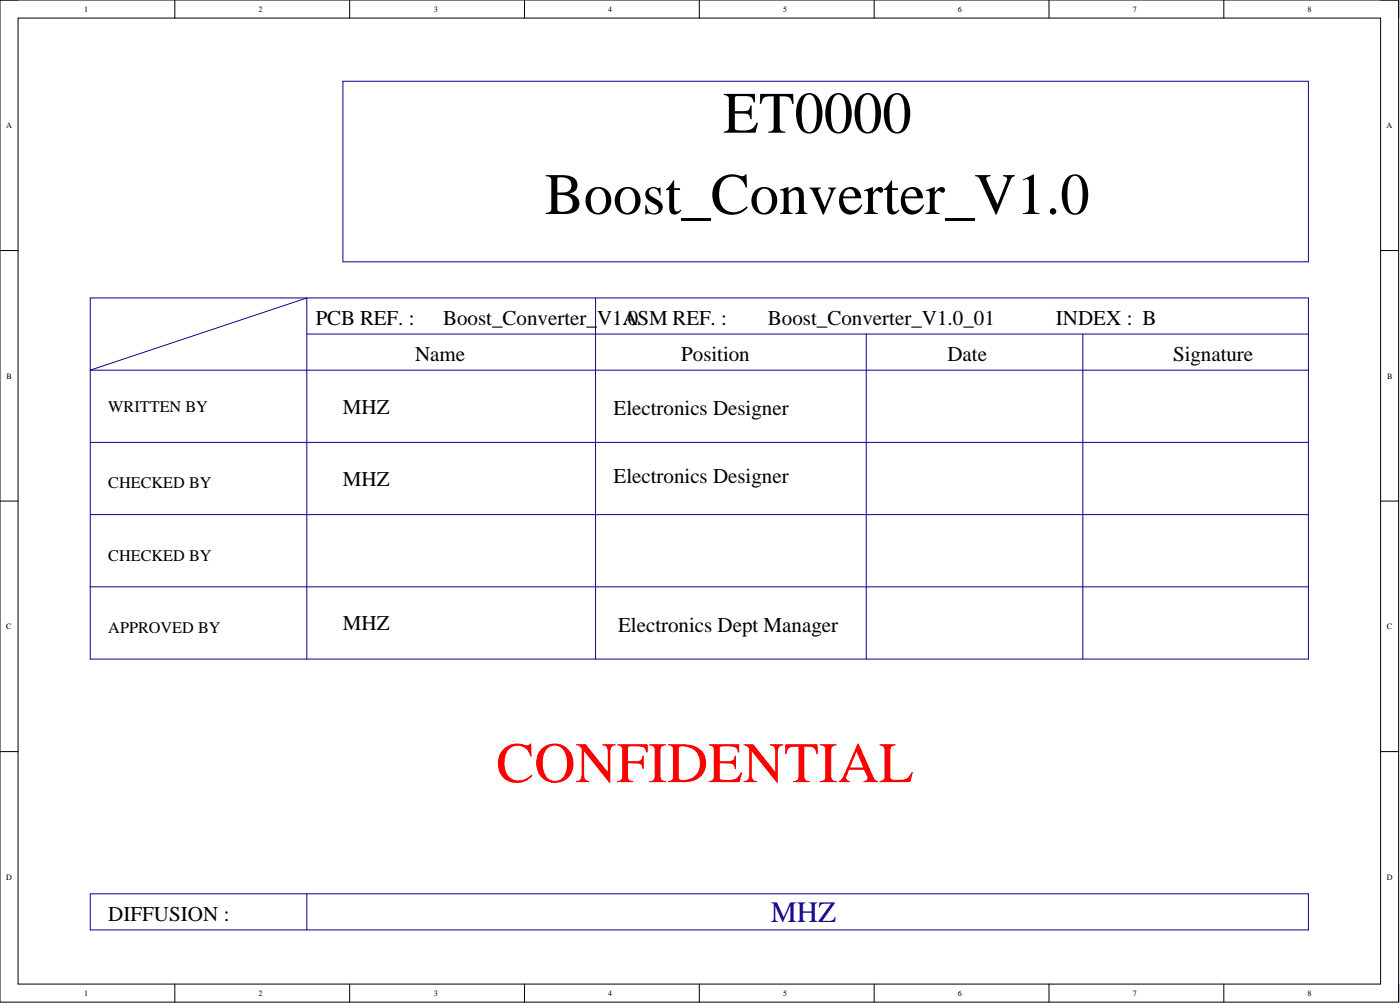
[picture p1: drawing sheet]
<svg xmlns="http://www.w3.org/2000/svg" width="393mm" height="282mm" viewBox="0 0 393 282" stroke-linecap="round" stroke-linejoin="round" font-family="sans-serif">
<defs><g id="words">
<g font-size="16.5">
<text x="203.2" y="37.3">ET0000</text>
<text x="153" y="60.1">Boost_Converter_V1.0</text>
</g>
<text font-size="16.1" fill="#f00" x="139.4" y="219.6">CONFIDENTIAL</text>
<text font-size="8.3" fill="#000080" x="216.6" y="258.8">MHZ</text>
<g font-size="5.9">
<text x="88.7" y="91.3">PCB REF. :</text>
<text x="124.5" y="91.3">Boost_Converter_V1.0</text>
<text x="174.9" y="91.3">ASM REF. :</text>
<text x="215.8" y="91.3">Boost_Converter_V1.0_01</text>
<text x="296.6" y="91.3">INDEX : B</text>
<text x="116.6" y="101.4">Name</text>
<text x="191.4" y="101.4">Position</text>
<text x="266.2" y="101.4">Date</text>
<text x="329.6" y="101.4">Signature</text>
<text x="96.3" y="116.1">MHZ</text>
<text x="172.4" y="116.6">Electronics Designer</text>
<text x="96.3" y="136.4">MHZ</text>
<text x="172.4" y="135.6">Electronics Designer</text>
<text x="96.3" y="176.9">MHZ</text>
<text x="173.7" y="177.4">Electronics Dept Manager</text>
<text x="30.4" y="258.5">DIFFUSION :</text>
</g>
<g font-size="4.6">
<text x="30.4" y="115.6">WRITTEN BY</text>
<text x="30.4" y="137.1">CHECKED BY</text>
<text x="30.4" y="157.4">CHECKED BY</text>
<text x="30.4" y="177.7">APPROVED BY</text>
</g>
<g font-size="2.3">
<text x="23.7" y="3.3">1</text>
<text x="72.6" y="3.3">2</text>
<text x="121.9" y="3.3">3</text>
<text x="170.9" y="3.3">4</text>
<text x="220.1" y="3.3">5</text>
<text x="269.1" y="3.3">6</text>
<text x="318.3" y="3.3">7</text>
<text x="367.4" y="3.3">8</text>
<text x="1.7" y="35.9">A</text>
<text x="389.6" y="35.9">A</text>
<text x="1.9" y="106.3">B</text>
<text x="389.8" y="106.3">B</text>
<text x="1.8" y="176.6">C</text>
<text x="389.7" y="176.6">C</text>
<text x="1.8" y="247">D</text>
<text x="389.7" y="247">D</text>
<text x="23.7" y="279.6">1</text>
<text x="72.6" y="279.6">2</text>
<text x="121.9" y="279.6">3</text>
<text x="170.9" y="279.6">4</text>
<text x="220.1" y="279.6">5</text>
<text x="269.1" y="279.6">6</text>
<text x="318.3" y="279.6">7</text>
<text x="367.4" y="279.6">8</text>
</g>
</g></defs>
<g fill="none" stroke="#000" stroke-width=".28">
<path d="M0 0h393v281.3h-393zM0 0h5.1M5.1 5.1h382.8v271.2h-382.8zM49.1 0v5.1M98.2 0v5.1M147.4 0v5.1M196.5 0v5.1M245.6 0v5.1M294.7 0v5.1M343.8 0v5.1M387.9 0h5.1v5.1M0 70.3h5.1"/>
<path d="M387.9 70.3h5.1M0 140.7h5.1M387.9 140.7h5.1M0 211h5.1M387.9 211h5.1M49.1 276.3v5M98.2 276.3v5M147.4 276.3v5M196.5 276.3v5M245.6 276.3v5M294.7 276.3v5M343.8 276.3v5"/>
<path d="M393 276.3v5"/>
</g>
<path d="M96.3 22.8h271.3v50.7h-271.3zM25.4 83.6h342.2v101.4h-342.2zM86.2 93.8h281.4M167.3 83.6v101.4M243.4 93.8v91.2M304.2 93.8v91.2M367.6 103.9h-342.2l60.8-20.3v101.4M25.4 124.2h342.2M25.4 144.5h342.2M25.4 164.8h342.2M25.4 250.9h342.2v10.2h-342.2zM86.2 250.9v10.2" fill="none" stroke="#0c0087" stroke-width=".28"/>
<use href="#words"/>
</svg>
